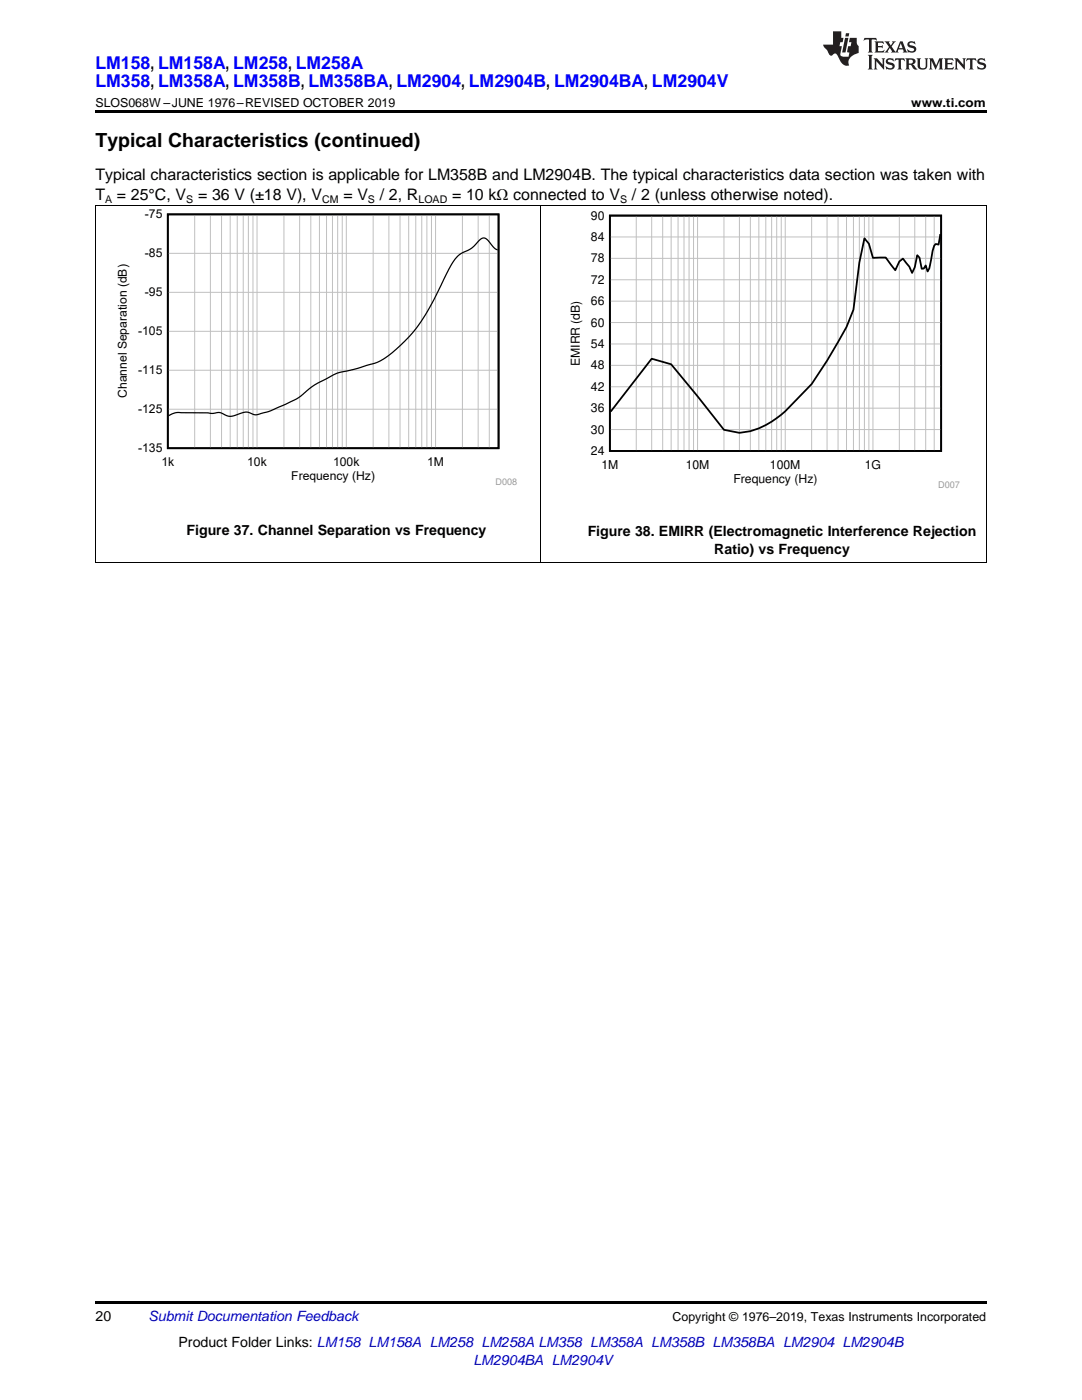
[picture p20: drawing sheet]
<svg xmlns="http://www.w3.org/2000/svg" width="216mm" height="279mm" viewBox="0 0 216 279" stroke-linecap="round" stroke-linejoin="round" font-family="sans-serif">
<defs><g id="words">
<text font-size="3.9" x="19" y="29.3">Typical Characteristics (continued)</text>
<g font-size="3.5" fill="#00f">
<text x="19" y="13.8">LM158, LM158A, LM258, LM258A</text>
<text x="19" y="17.3">LM358, LM358A, LM358B, LM358BA, LM2904, LM2904B, LM2904BA, LM2904V</text>
</g>
<g font-size="3.2">
<text x="19" y="36">Typical characteristics section is applicable for LM358B and LM2904B. The typical characteristics data section was taken with</text>
<text x="19" y="39.9">T</text>
<text x="23.3" y="39.9">= 25°C, V</text>
<text x="39.5" y="39.9">= 36 V (±18 V), V</text>
<text x="68.5" y="39.9">= V</text>
<text x="75.8" y="39.9">/ 2, R</text>
<text x="90.2" y="39.9">= 10 kΩ connected to V</text>
<text x="126.1" y="39.9">/ 2 (unless otherwise noted).</text>
</g>
<g font-size="2.8">
<text x="37.2" y="106.8">Figure 37. Channel Separation vs Frequency</text>
<text x="117.3" y="107.1">Figure 38. EMIRR (Electromagnetic Interference Rejection</text>
<text x="142.5" y="110.6">Ratio) vs Frequency</text>
<text x="19" y="263.6">20</text>
<text x="35.6" y="268.9">Product Folder Links: LM158 LM158A LM258 LM258A LM358 LM358A LM358B LM358BA LM2904 LM2904B</text>
</g>
<g font-size="2.8" fill="#0000c8">
<text x="29.6" y="263.6">Submit Documentation Feedback</text>
<text x="94.5" y="272.4">LM2904BA LM2904V</text>
</g>
<g font-size="2.5">
<text x="19" y="21.4">SLOS068W –JUNE 1976–REVISED OCTOBER 2019</text>
<text x="181.8" y="21.4">www.ti.com</text>
<text x="134.2" y="263.6">Copyright © 1976–2019, Texas Instruments Incorporated</text>
</g>
<g font-size="2.4">
<text x="28.9" y="43.6">-75</text>
<text x="117.9" y="43.8">90</text>
<text x="28.9" y="51.4">-85</text>
<text x="117.9" y="52.4">78</text>
<text x="117.9" y="48.1">84</text>
<text x="28.9" y="59.1">-95</text>
<text x="117.9" y="56.6">72</text>
<text x="117.9" y="65.2">60</text>
<text x="117.9" y="60.9">66</text>
<text x="27.6" y="66.9">-105</text>
<text x="117.9" y="69.4">54</text>
<text x="27.6" y="74.7">-115</text>
<text x="115.7" y="73.1" transform="rotate(-90 115.7 73.1)">EMIRR (dB)</text>
<text x="117.9" y="78">42</text>
<text x="117.9" y="73.7">48</text>
<text x="25.3" y="79.4" transform="rotate(-90 25.3 79.4)">Channel Separation (dB)</text>
<text x="27.6" y="82.5">-125</text>
<text x="117.9" y="82.3">36</text>
<text x="117.9" y="86.5">30</text>
<text x="27.6" y="90.2">-135</text>
<text x="32.2" y="93">1k</text>
<text x="49.3" y="93">10k</text>
<text x="58.1" y="95.8">Frequency (Hz)</text>
<text x="66.5" y="93">100k</text>
<text x="85.2" y="93">1M</text>
<text x="117.9" y="90.8">24</text>
<text x="120" y="93.6">1M</text>
<text x="136.8" y="93.6">10M</text>
<text x="153.6" y="93.6">100M</text>
<text x="172.6" y="93.6">1G</text>
<text x="146.3" y="96.4">Frequency (Hz)</text>
</g>
<g font-size="2.1">
<text x="21" y="40.5">A</text>
<text x="37.1" y="40.5">S</text>
<text x="64.3" y="40.5">CM</text>
<text x="73.4" y="40.5">S</text>
<text x="83.5" y="40.5">LOAD</text>
<text x="123.7" y="40.5">S</text>
</g>
<g font-size="1.8" fill="#999">
<text x="98.9" y="96.8">D008</text>
<text x="187.2" y="97.4">D007</text>
</g>
</g></defs>
<path d="M19 112.3l.2 .1zM196.7 112.3l.1 .1zM19 259.7h177.8v.5h-177.8z" fill="#000"/>
<path d="M19.1 41.1v71.3M107.9 41.1v71.3M196.8 41.1v71.3M19 112.3h177.8" fill="none" stroke="#000" stroke-width=".2"/>
<path d="M113.3 42.1h78.2v55.4h-78.2z" fill-rule="evenodd" fill="#fff"/>
<path d="M33.5 42.8h66v46.7h-66zM121.7 43h66.1v47h-66.1zM187.6 46.7l-.3 2.1-.6-.1-.3 .3-1 4.5-.3 .7-.4-1.2-.4 .6h-.4l-.4-2.2-.5-.5-.5 2.4-.5 1.2-.6-1.3-1.2-1.6-.7 .6-.9 1.7-1.9-2.5-2.5 .1-.8-2.9-.9-1-1 4.8-1.2 9.4-1.4 3.5-3.9 6.7-3 4.7-6.1 6.1a15.2 15.2 0 0 1-8.4 3.6l-3-.6-10.6-13.1-3.9-1.1-8.1 10.5" fill="none" stroke="#000" stroke-width=".35"/>
<g fill="none" stroke="#c0c0c0" stroke-width=".2">
<path d="M33.5 58.3h66M33.5 50.6h66M38.8 42.8v46.7M42 42.8v46.7M44.2 42.8v46.7M45.9 42.8v46.7M47.3 42.8v46.7M48.5 42.8v46.7M49.6 42.8v46.7M50.5 42.8v46.7M51.3 42.8v46.7M56.7 42.8v46.7"/>
<path d="M59.8 42.8v46.7M62 42.8v46.7M63.7 42.8v46.7M65.2 42.8v46.7M66.3 42.8v46.7M67.4 42.8v46.7M68.3 42.8v46.7M69.1 42.8v46.7M74.5 42.8v46.7M77.6 42.8v46.7M79.8 42.8v46.7M81.5 42.8v46.7"/>
<path d="M83 42.8v46.7M84.2 42.8v46.7M85.2 42.8v46.7M86.1 42.8v46.7M86.9 42.8v46.7M92.3 42.8v46.7M95.4 42.8v46.7M97.6 42.8v46.7M99.4 42.8v46.7M121.7 55.8h66.1M121.7 51.6h66.1M121.7 47.3h66.1"/>
<path d="M127 43v47M130 43v47M132.2 43v47M133.9 43v47M135.3 43v47M136.5 43v47M137.5 43v47M138.4 43v47M139.2 43v47M144.5 43v47M147.5 43v47M149.7 43v47"/>
<path d="M151.4 43v47M152.8 43v47M154 43v47M155 43v47M155.9 43v47M156.7 43v47M162 43v47M165 43v47M167.2 43v47M168.9 43v47M170.3 43v47M171.5 43v47"/>
<path d="M172.5 43v47M173.4 43v47M174.2 43v47M179.5 43v47M182.5 43v47M184.7 43v47M186.4 43v47M33.5 73.9h66M33.5 66.1h66M121.7 77.2h66.1M121.7 72.9h66.1M121.7 68.6h66.1"/>
<path d="M121.7 64.4h66.1M121.7 60.1h66.1M33.5 81.7h66M121.7 85.7h66.1M121.7 81.5h66.1"/>
</g>
<path d="M99.3 49.9a4.5 4.5 0 0 1-1.9-1.9 1.08 1.08 0 0 0-1.9 .1l-.3 .3a7.5 7.5 0 0 1-3.3 2.3 13.8 13.8 0 0 0-3.5 5.4l-2.6 5.2-2.4 3.8-2.6 3-3.4 2.9-1.4 .9-1.1 .6-8 2.1-4.1 2.2-3.6 2.8-5.1 2.4-1.8 .5a2.54 2.54 0 0 1-2.7-.2 8.6 8.6 0 0 0-3.2 .8 4.4 4.4 0 0 1-2.5-.8l-1.4 .2-6.4-.1a3.5 3.5 0 0 0-2.5 .6" fill="none" stroke="#000" stroke-width=".25"/>
<path d="M19 41.1h177.8" fill="none" stroke="#000" stroke-width=".2"/>
<path d="M19 22h177.8v.5h-177.8z" fill="#000"/>
<g fill="#231f20">
<path d="M172.5 7.6l-.1 .5 .4-.2h.6v.1v2.1l-.2 .4h.9l-.2-.4v-2.1l.1-.1h.5l.5 .2-.2-.5zM174.5 8.3l.2 .3v1.5l-.2 .4h1.8l.2-.6a1.04 1.04 0 0 1-1.3 .2v-.7h.6l.3 .2v-.6l-.3 .2h-.6v-.6l.8-.1 .4 .3-.2-.5zM176.5 8.3l.9 1.1-.9 1.1h.8l-.2-.2 .4-.7 .5 .7-.2 .2h1.5l-.2-.2 .2-.4h.9l.1 .4-.2 .2h1l-.3-.3-.7-1.9h-.5l-.9 2-.8-1 .9-1h-.8l.1 .3-.4 .5-.3-.6 .1-.2zM179.7 8.6l.4 1h-.7zM181.3 8.4a.63 .63 0 0 0-.2 .7 .63 .63 0 0 0 .6 .4l.6 .2 .1 .2a.75 .75 0 0 1-.7 .4 .75 .75 0 0 1-.6-.5l.1 .7 .1-.1a1.11 1.11 0 0 0 1.5-.6 1.13 1.13 0 0 0-1.2-.8l-.1-.4a1.04 1.04 0 0 1 1.2 .2l-.2-.5-.2 .1-.4-.2zM173.2 10.9l.2 .4v2.2l-.2 .4h1l-.3-.4v-2.2l.3-.4zM174.3 11.6l.3 .4v1.5l-.3 .4h.8l-.2-.4v-1.3l1.5 1.7v-1.9l.2-.4h-.7l.2 .4v.9l-1.1-1.3zM177 11.8a.62 .62 0 0 0-.2 .7 .62 .62 0 0 0 .6 .4l.6 .1 .1 .3a.76 .76 0 0 1-.7 .3 .76 .76 0 0 1-.7-.4l.2 .7 .1-.1a1.11 1.11 0 0 0 1.5-.6 1.13 1.13 0 0 0-1.2-.8l-.1-.4a1.04 1.04 0 0 1 1.2 .2l-.2-.6-.2 .1-.5-.1zM178.7 11.6l-.2 .6a.61 .61 0 0 1 .8-.3v1.6l-.2 .4h.9l-.2-.4v-1.6a.63 .63 0 0 1 .7 .3l-.1-.6zM180.6 11.6l.3 .4v1.5l-.3 .4h1l-.2-.2-.1-.8 .6 .2a.76 .76 0 0 0 1.2 .7l-1-1a.58 .58 0 0 0 .6-.5 .58 .58 0 0 0-.5-.6zM181.4 11.9h.1a.45 .45 0 0 1 .5 .1 .45 .45 0 0 1 .1 .5l-.8 .2zM182.9 11.6l.2 .2a2.17 2.17 0 0 0 .3 1.9 .99 .99 0 0 0 1.6-.6v-1.1l.2-.4h-.7l.2 .2a1.92 1.92 0 0 1-.2 1.8 .6 .6 0 0 1-.9-.5v-1.1l.2-.4zM185.4 11.6l.2 .4v1.5l-.2 .4h.7l-.2-.4v-1.4l.8 1.8 .8-1.8v1.4l-.2 .4h.9l-.2-.4v-1.5l.2-.4h-.8l-.6 1.5-.6-1.5zM188.4 11.6l.2 .4v1.5l-.2 .4h1.8l.1-.6a1.04 1.04 0 0 1-1.2 .1v-.6h.5l.4 .2v-.6l-.4 .2h-.5v-.7h.8l.3 .3-.1-.6zM190.5 11.6l.2 .4v1.5l-.2 .4h.7l-.2-.4v-1.3l1.5 1.7v-1.9l.2-.4h-.7l.2 .4v.9l-1.1-1.3zM192.9 11.6l-.1 .6a.61 .61 0 0 1 .7-.3l.1 1.6-.3 .4h1l-.3-.4 .1-1.6a.63 .63 0 0 1 .7 .3l-.1-.6zM195.2 11.8a.62 .62 0 0 0-.2 .7 .62 .62 0 0 0 .6 .4l.6 .1 .1 .3a.76 .76 0 0 1-.7 .3 .76 .76 0 0 1-.6-.4l.1 .7 .1-.1a1.11 1.11 0 0 0 1.6-.6 1.13 1.13 0 0 0-1.3-.8l-.1-.4a1.04 1.04 0 0 1 1.2 .2l-.1-.6-.2 .1-.5-.1z"/>
<path d="M166.2 6.3v2.6h-1.9v.4l.8 .9a.91 .91 0 0 0 1 .8 .56 .56 0 0 1 .5-.3 .56 .56 0 0 1 .5 .3l.4 .8a1.53 1.53 0 0 0 1.9 1.2 1.54 1.54 0 0 1 1-2.1l.9-.3v-1.4a1.52 1.52 0 0 1-.4-1.6h-1.3l-.2 .8h.5l-.2 .8h-.5l-.1 1v.2l.4 .1-.2 .8a1.93 1.93 0 0 1-1.6-.3l.3-1.8h-.5l.2-.8h.4l.2-.8h-.4v-1.3zM168.6 7.6l-.6 2.9h.7l.6-2.9zM168.8 6.6l-.1 .7h.6l.2-.7z"/>
</g>
<use href="#words"/>
</svg>
